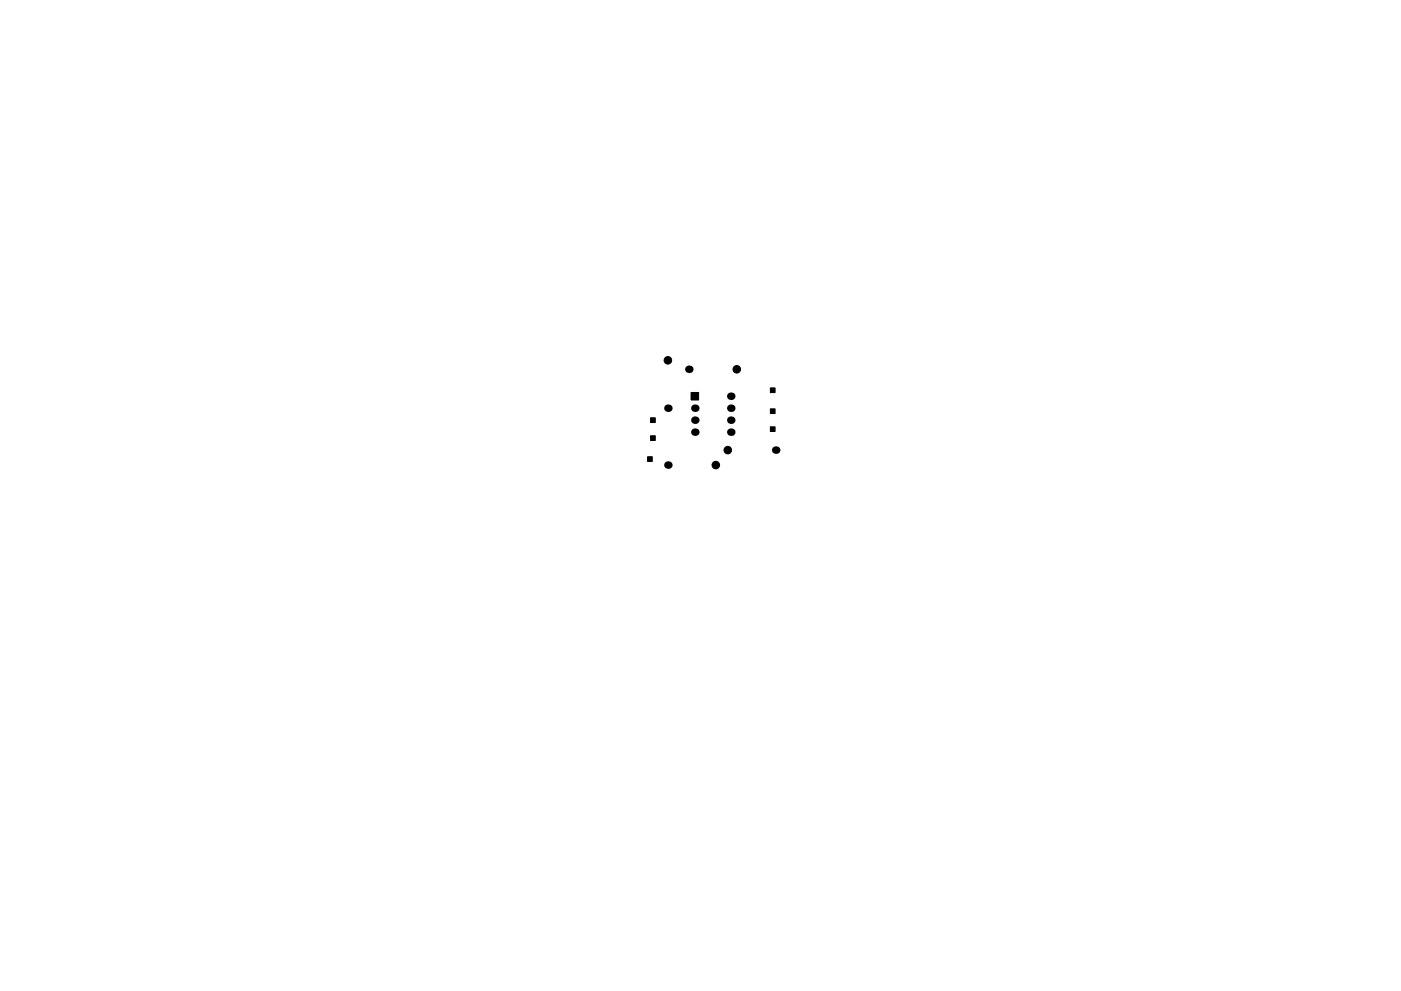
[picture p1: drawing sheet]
<svg xmlns="http://www.w3.org/2000/svg" width="297mm" height="210mm" viewBox="0 0 297 210" stroke-linecap="round" stroke-linejoin="round" font-family="sans-serif">
<g fill="#000" stroke="#000" stroke-width=".21">
<path d="M137.3 96.9h1v1h-1zM137.9 92.5h1v1h-1zM137.9 88.6h1v1h-1zM146.5 83.3h1.6v1.6h-1.6zM163.3 82.3h1v1h-1zM163.3 86.7h1v1h-1zM163.3 90.6h1v1h-1z"/>
<circle cx="141.6" cy="76.4" r=".8"/>
<circle cx="156.2" cy="78.4" r=".8"/>
<circle cx="151.8" cy="98.7" r=".8"/>
<circle cx="154.3" cy="95.5" r=".8"/>
</g>
<g fill="#000">
<circle cx="146" cy="78.4" r=".8"/>
<circle cx="141.6" cy="86.6" r=".8"/>
<circle cx="141.6" cy="98.7" r=".8"/>
<circle cx="147.3" cy="91.7" r=".8"/>
<circle cx="147.3" cy="86.6" r=".8"/>
<circle cx="147.3" cy="89.1" r=".8"/>
<circle cx="154.9" cy="89.1" r=".8"/>
<circle cx="154.9" cy="86.6" r=".8"/>
<circle cx="154.9" cy="84.1" r=".8"/>
<circle cx="154.9" cy="91.7" r=".8"/>
<circle cx="164.5" cy="95.5" r=".8"/>
</g>
</svg>
